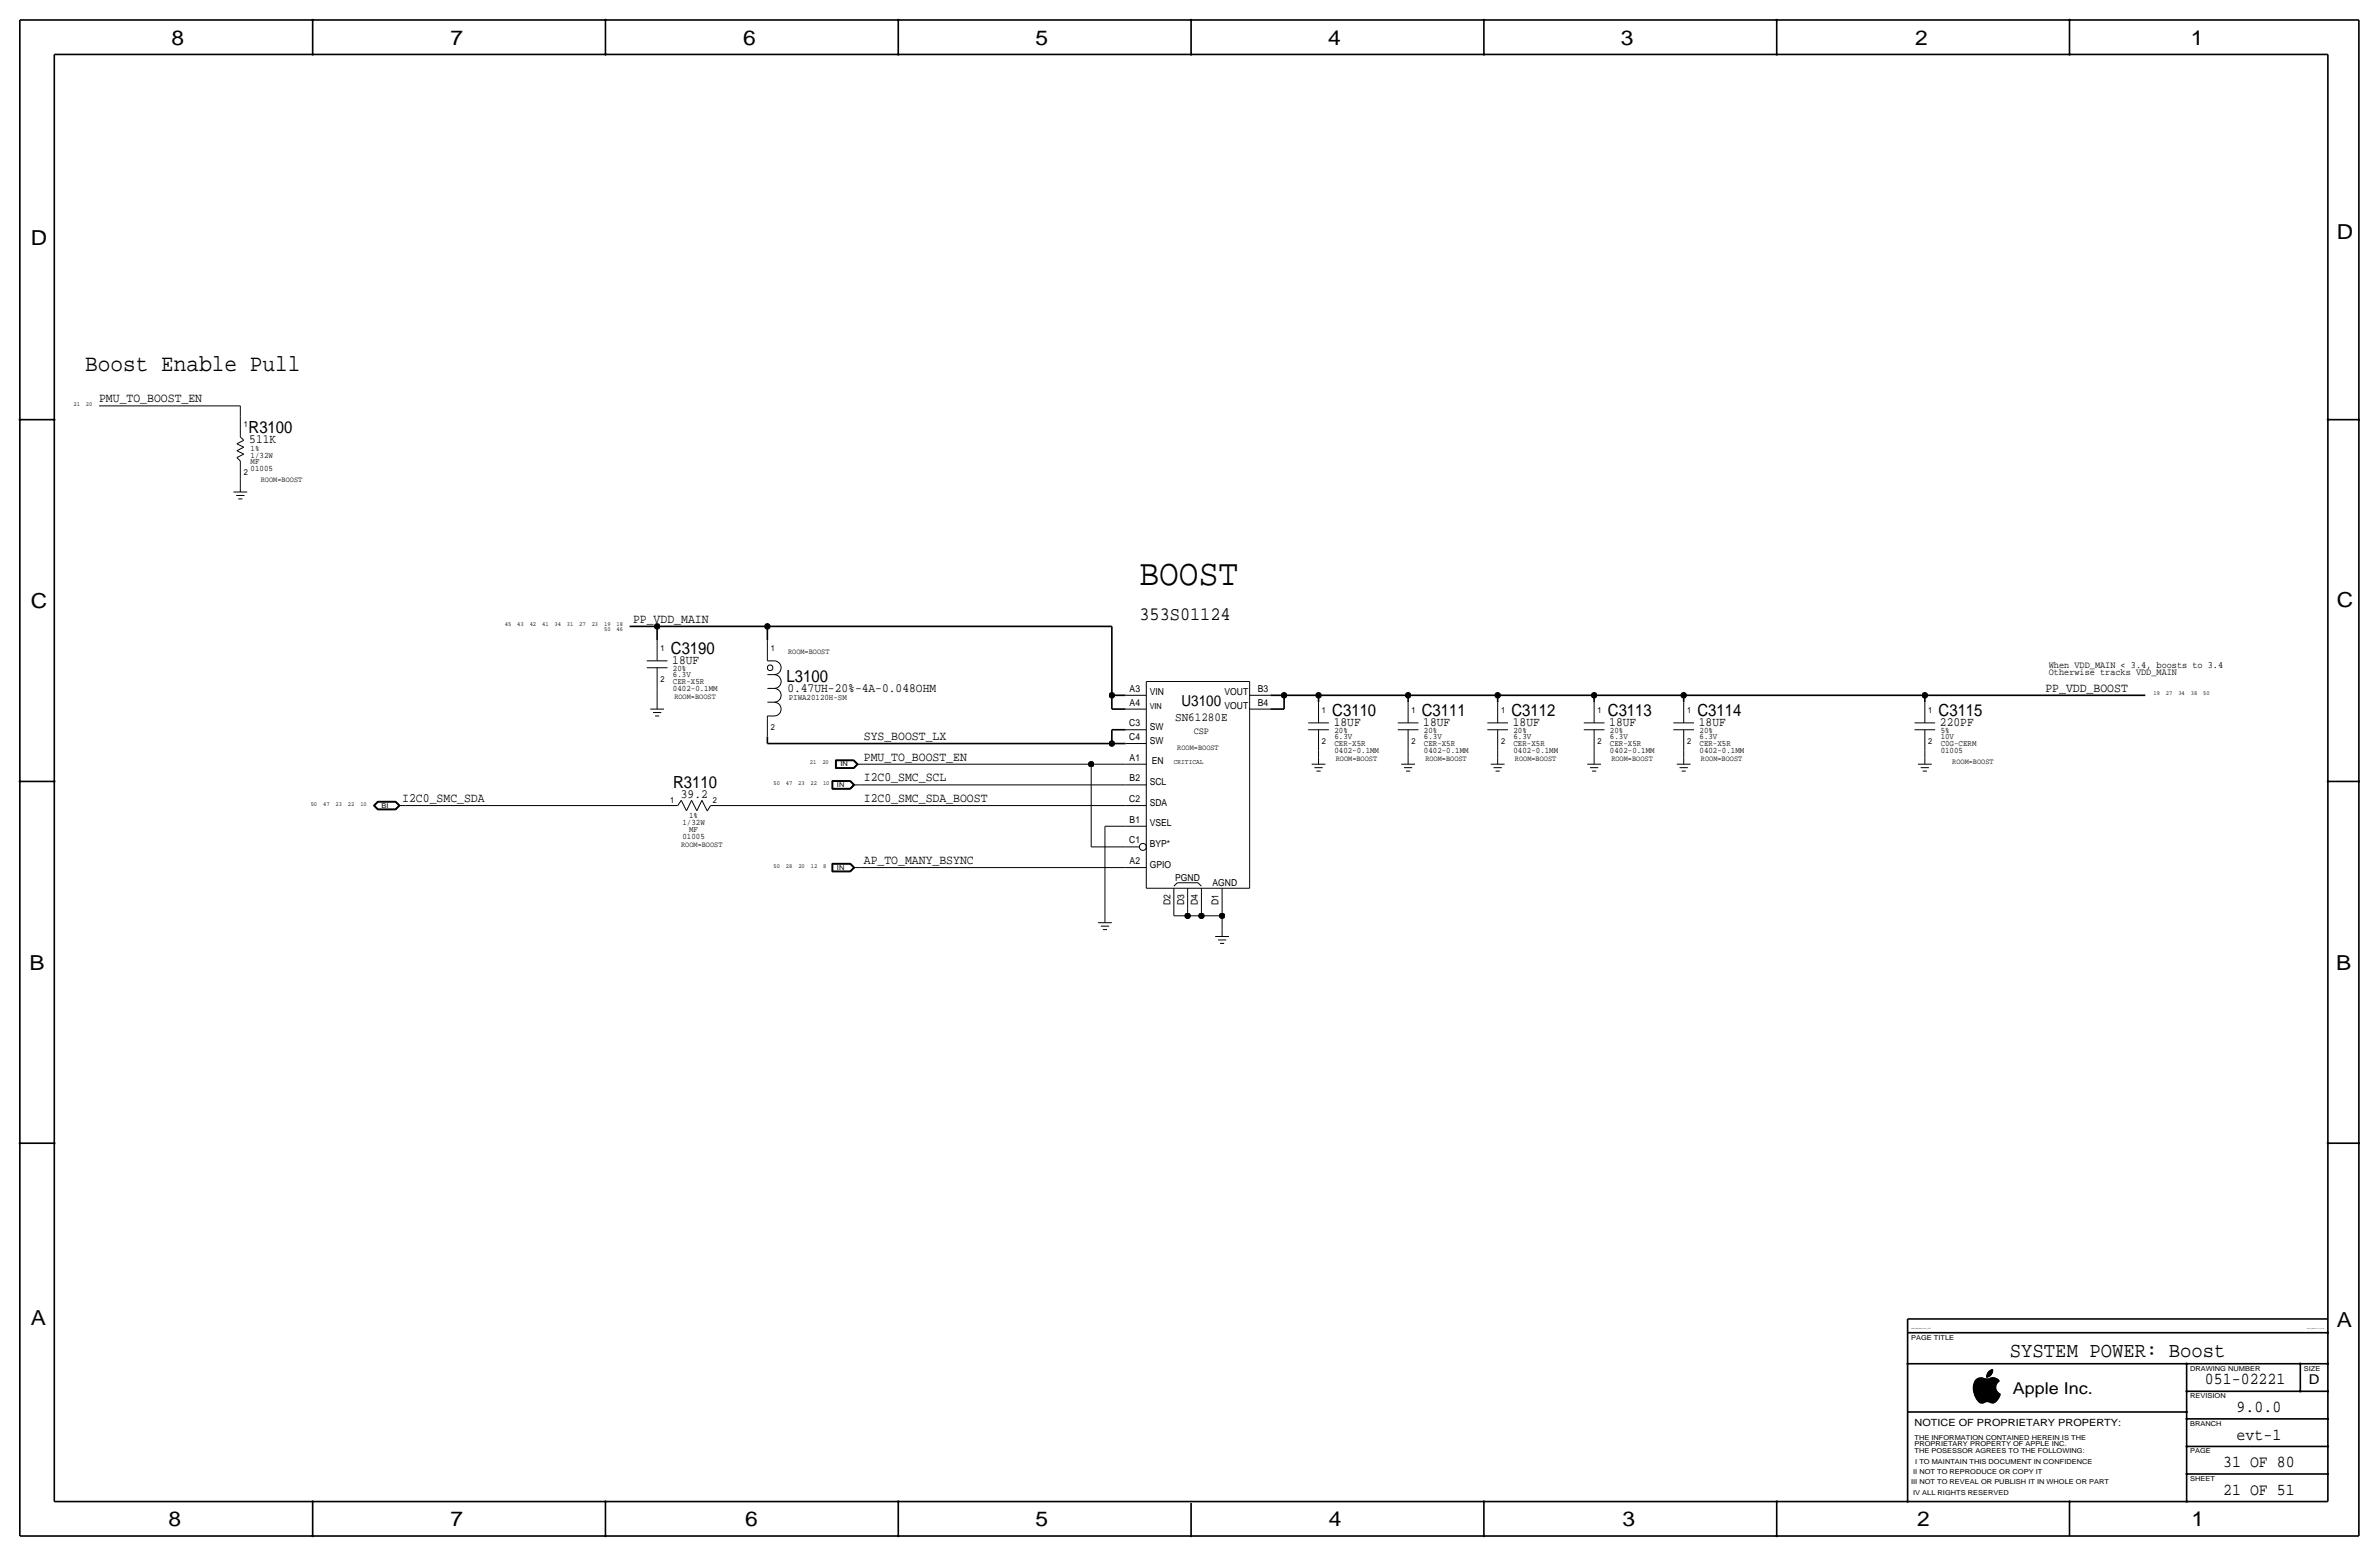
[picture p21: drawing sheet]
<svg xmlns="http://www.w3.org/2000/svg" width="877mm" height="574mm" viewBox="0 0 877 574" stroke-linecap="round" stroke-linejoin="round" font-family="sans-serif">
<defs><g id="words">
<text font-size="13.6" x="420.1" y="215.6">BOOST</text>
<text font-size="8.7" x="31.4" y="136.9">Boost Enable Pull</text>
<text font-size="7.8" x="741" y="500.1">SYSTEM POWER: Boost</text>
<g font-size="7.6">
<text x="63.2" y="16.5">8</text>
<text x="166.1" y="16.5">7</text>
<text x="274" y="16.5">6</text>
<text x="381.7" y="16.5">5</text>
<text x="489.7" y="16.5">4</text>
<text x="597.6" y="16.5">3</text>
<text x="706.1" y="16.5">2</text>
<text x="807.7" y="16.5">1</text>
<text x="861.5" y="88.1">D</text>
<text x="11.4" y="90.4">D</text>
<text x="11.4" y="224.3">C</text>
<text x="861.5" y="223.8">C</text>
<text x="10.8" y="357.6">B</text>
<text x="861.3" y="357.4">B</text>
<text x="11.3" y="488.4">A</text>
<text x="861.5" y="489.2">A</text>
<text x="62.2" y="562.6">8</text>
<text x="166" y="562.6">7</text>
<text x="274.8" y="562.6">6</text>
<text x="381.7" y="562.6">5</text>
<text x="489.9" y="562.6">4</text>
<text x="598.1" y="562.6">3</text>
<text x="706.8" y="562.6">2</text>
<text x="807.9" y="562.6">1</text>
</g>
<text font-size="7" x="420.1" y="228.3">353S01124</text>
<g font-size="6.2">
<text x="91.6" y="159.5">R3100</text>
<text x="247.3" y="241">C3190</text>
<text x="290" y="251.2">L3100</text>
<text x="491.2" y="263.9">C3110</text>
<text x="524.2" y="263.9">C3111</text>
<text x="557.2" y="263.9">C3112</text>
<text x="592.8" y="263.9">C3113</text>
<text x="625.8" y="263.9">C3114</text>
<text x="714.7" y="263.9">C3115</text>
<text x="248.1" y="290.6">R3110</text>
<text x="812.9" y="510.3">051-02221</text>
<text x="824.6" y="520.4">9.0.0</text>
<text x="824.6" y="530.6">evt-1</text>
<text x="819.6" y="540.8">31 OF 80</text>
<text x="819.6" y="550.9">21 OF 51</text>
</g>
<text font-size="6" x="742.1" y="513.9">Apple Inc.</text>
<text font-size="5.6" x="435.6" y="260.1">U3100</text>
<text font-size="5" x="851.2" y="510.3">D</text>
<g font-size="4.7">
<text x="36.5" y="148.3">PMU_TO_BOOST_EN</text>
<text x="91.9" y="163.3">511K</text>
<text x="233.4" y="229.6">PP_VDD_MAIN</text>
<text x="247.9" y="244.9">18UF</text>
<text x="290.3" y="255">0.47UH-20%-4A-0.048OHM</text>
<text x="754.1" y="255">PP_VDD_BOOST</text>
<text x="491.7" y="267.7">18UF</text>
<text x="524.7" y="267.7">18UF</text>
<text x="557.7" y="267.7">18UF</text>
<text x="593.3" y="267.7">18UF</text>
<text x="626.3" y="267.7">18UF</text>
<text x="715.2" y="267.7">220PF</text>
<text x="318.5" y="272.8">SYS_BOOST_LX</text>
<text x="318.5" y="280.4">PMU_TO_BOOST_EN</text>
<text x="318.5" y="288">I2C0_SMC_SCL</text>
<text x="148.3" y="295.7">I2C0_SMC_SDA</text>
<text x="251" y="294.1">39.2</text>
<text x="318.5" y="295.7">I2C0_SMC_SDA_BOOST</text>
<text x="318.5" y="318.5">AP_TO_MANY_BSYNC</text>
</g>
<text font-size="4.5" x="433.3" y="265.7">SN61280E</text>
<text font-size="3.7" x="705.8" y="525.5">NOTICE OF PROPRIETARY PROPERTY:</text>
<g font-size="3.5">
<text x="755.3" y="248.7">Otherwise tracks VDD_MAIN</text>
<text x="755.3" y="246.1">When VDD_MAIN &lt; 3.4, boosts to 3.4</text>
<text x="416.5" y="255">A3</text>
<text x="423.9" y="256.3">VIN</text>
<text x="451.4" y="256.3">VOUT</text>
<text x="463.8" y="255">B3</text>
<text x="416.5" y="260.1">A4</text>
<text x="451.4" y="261.4">VOUT</text>
<text x="463.8" y="260.1">B4</text>
<text x="416.3" y="267.7">C3</text>
<text x="423.9" y="269">SW</text>
<text x="416.3" y="272.8">C4</text>
<text x="423.9" y="274.1">SW</text>
<text x="440.1" y="270.5">CSP</text>
<text x="416.5" y="280.4">A1</text>
<text x="424.6" y="281.7">EN</text>
<text x="416.5" y="288">B2</text>
<text x="423.9" y="289.3">SCL</text>
<text x="416.3" y="295.7">C2</text>
<text x="423.9" y="296.9">SDA</text>
<text x="416.5" y="303.3">B1</text>
<text x="423.9" y="304.5">VSEL</text>
<text x="416.3" y="310.9">C1</text>
<text x="423.9" y="312.2">BYP*</text>
<text x="416.5" y="318.5">A2</text>
<text x="423.9" y="319.8">GPIO</text>
<text x="433.3" y="324.9">PGND</text>
<text x="447" y="326.6">AGND</text>
<text x="431.5" y="333.7" transform="rotate(-90 431.5 333.7)">D2</text>
<text x="436.6" y="333.7" transform="rotate(-90 436.6 333.7)">D3</text>
<text x="441.7" y="333.7" transform="rotate(-90 441.7 333.7)">D4</text>
<text x="449.3" y="333.7" transform="rotate(-90 449.3 333.7)">D1</text>
</g>
<g font-size="3.1">
<text x="89.9" y="157.2">1</text>
<text x="92.4" y="166.1">1%</text>
<text x="92.4" y="168.7">1/32W</text>
<text x="92.4" y="171.2">MF</text>
<text x="92.4" y="173.7">01005</text>
<text x="89.9" y="175">2</text>
<text x="243.5" y="239.8">1</text>
<text x="284.2" y="239.8">1</text>
<text x="243.5" y="251.2">2</text>
<text x="248.1" y="249.7">6.3V</text>
<text x="248.1" y="247.4">20%</text>
<text x="248.1" y="254.8">0402-0.1MM</text>
<text x="248.1" y="252.2">CER-X5R</text>
<text x="290.8" y="258.1">PIWA20120H-SM</text>
<text x="487.4" y="262.6">1</text>
<text x="520.4" y="262.6">1</text>
<text x="553.4" y="262.6">1</text>
<text x="589" y="262.6">1</text>
<text x="622" y="262.6">1</text>
<text x="710.9" y="262.6">1</text>
<text x="284.2" y="269">2</text>
<text x="487.4" y="274.1">2</text>
<text x="491.9" y="272.5">6.3V</text>
<text x="491.9" y="275.1">CER-X5R</text>
<text x="491.9" y="270.3">20%</text>
<text x="520.4" y="274.1">2</text>
<text x="525" y="272.5">6.3V</text>
<text x="525" y="275.1">CER-X5R</text>
<text x="525" y="270.3">20%</text>
<text x="553.4" y="274.1">2</text>
<text x="558" y="272.5">6.3V</text>
<text x="558" y="275.1">CER-X5R</text>
<text x="558" y="270.3">20%</text>
<text x="589" y="274.1">2</text>
<text x="593.5" y="272.5">6.3V</text>
<text x="593.5" y="275.1">CER-X5R</text>
<text x="593.5" y="270.3">20%</text>
<text x="622" y="274.1">2</text>
<text x="626.6" y="272.5">6.3V</text>
<text x="626.6" y="275.1">CER-X5R</text>
<text x="626.6" y="270.3">20%</text>
<text x="710.9" y="274.1">2</text>
<text x="715.5" y="270.3">5%</text>
<text x="715.5" y="272.5">10V</text>
<text x="715.5" y="275.1">C0G-CERM</text>
<text x="491.9" y="277.6">0402-0.1MM</text>
<text x="525" y="277.6">0402-0.1MM</text>
<text x="558" y="277.6">0402-0.1MM</text>
<text x="593.5" y="277.6">0402-0.1MM</text>
<text x="626.6" y="277.6">0402-0.1MM</text>
<text x="715.5" y="277.6">01005</text>
<text x="247.1" y="296.2">1</text>
<text x="262.8" y="296.2">2</text>
<text x="251.6" y="304">1/32W</text>
<text x="254.1" y="301.5">1%</text>
<text x="251.6" y="309.1">01005</text>
<text x="254.1" y="306.6">MF</text>
</g>
<text font-size="3" x="423.9" y="261.4">VIN</text>
<g font-size="2.9">
<text x="96.2" y="177.5">ROOM=BOOST</text>
<text x="290.5" y="241">ROOM=BOOST</text>
<text x="248.6" y="257.6">ROOM=BOOST</text>
<text x="434" y="276.6">ROOM=BOOST</text>
<text x="492.5" y="280.4">ROOM=BOOST</text>
<text x="525.5" y="280.4">ROOM=BOOST</text>
<text x="558.5" y="280.4">ROOM=BOOST</text>
<text x="594.1" y="280.4">ROOM=BOOST</text>
<text x="627.1" y="280.4">ROOM=BOOST</text>
<text x="719.7" y="281.7">ROOM=BOOST</text>
<text x="251.1" y="312.2">ROOM=BOOST</text>
</g>
<text font-size="2.6" x="432.8" y="281.7">CRITICAL</text>
<g font-size="2.5">
<text x="309.8" y="282.4">IN</text>
<text x="308.6" y="290.1">IN</text>
<text x="140.7" y="297.7">BI</text>
<text x="308.6" y="320.5">IN</text>
<text x="704.5" y="493.8">PAGE TITLE</text>
<text x="807.4" y="505.2">DRAWING NUMBER</text>
<text x="849.3" y="505.2">SIZE</text>
<text x="807.4" y="515.4">REVISION</text>
<text x="807.4" y="525.5">BRANCH</text>
<text x="705.8" y="533.1">PROPRIETARY PROPERTY OF APPLE INC.</text>
<text x="705.8" y="530.6">THE INFORMATION CONTAINED HEREIN IS THE</text>
<text x="705.8" y="535.7">THE POSESSOR AGREES TO THE FOLLOWING:</text>
<text x="706.1" y="539.5">I TO MAINTAIN THIS DOCUMENT IN CONFIDENCE</text>
<text x="807.4" y="535.7">PAGE</text>
<text x="705.3" y="543.3">II NOT TO REPRODUCE OR COPY IT</text>
<text x="807.4" y="545.8">SHEET</text>
<text x="704.5" y="547.1">III NOT TO REVEAL OR PUBLISH IT IN WHOLE OR PART</text>
<text x="705.3" y="550.9">IV ALL RIGHTS RESERVED</text>
</g>
<g font-size="2.3">
<text x="27.1" y="149.6">21</text>
<text x="31.7" y="149.6">20</text>
<text x="186.1" y="230.9">45</text>
<text x="190.7" y="230.9">43</text>
<text x="195.3" y="230.9">42</text>
<text x="199.8" y="230.9">41</text>
<text x="204.4" y="230.9">34</text>
<text x="209" y="230.9">31</text>
<text x="213.6" y="230.9">27</text>
<text x="218.1" y="230.9">23</text>
<text x="222.7" y="232.7">50</text>
<text x="222.7" y="230.9">19</text>
<text x="227.3" y="232.7">46</text>
<text x="227.3" y="230.9">18</text>
<text x="794" y="256.3">19</text>
<text x="798.5" y="256.3">27</text>
<text x="803.1" y="256.3">34</text>
<text x="807.7" y="256.3">38</text>
<text x="812.2" y="256.3">50</text>
<text x="298.6" y="281.7">21</text>
<text x="303.2" y="281.7">20</text>
<text x="285.1" y="289.3">50</text>
<text x="289.7" y="289.3">47</text>
<text x="294.3" y="289.3">23</text>
<text x="298.9" y="289.3">22</text>
<text x="303.4" y="289.3">10</text>
<text x="114.6" y="296.9">50</text>
<text x="119.1" y="296.9">47</text>
<text x="123.7" y="296.9">23</text>
<text x="128.3" y="296.9">22</text>
<text x="132.8" y="296.9">10</text>
<text x="285.2" y="319.8">50</text>
<text x="289.8" y="319.8">28</text>
<text x="294.3" y="319.8">20</text>
<text x="298.9" y="319.8">12</text>
<text x="303.5" y="319.8">8</text>
</g>
<text font-size=".7" x="704.5" y="490">SYNC_MASTER=test_mlb</text>
<text font-size=".6" x="850.5" y="490">SYNC_DATE=10/13/2016</text>
</g></defs>
<g fill="none" stroke="#000" stroke-width=".37">
<path d="M36.5 149.6h52.1zM88.6 149.6v3.8zM88.6 153.4v7.6zM87.3 163.6l2.6-1.3zM87.3 168.7l2.6-1.3zM87.3 166.1l2.6-1.3zM87.3 168.7l1.3 1.2zM87.3 166.1l2.6 1.3zM87.3 163.6l2.6 1.2zM88.6 161l1.3 1.3zM88.6 176.3v2.5zM88.6 178.8v2.6z"/>
<path d="M88.6 169.9v6.4zM86.1 181.4h5zM87.1 182.6h3zM87.8 183.9h1.6zM242.3 236v7.6zM282.9 236v7.6zM238.5 243.6h7.6zM238.5 246.1h7.6zM242.3 253.7v5.1zM242.3 246.1v7.6zM242.3 258.8v2.6zM282.9 248.7h2.5z"/>
<path d="M282.9 253.7h2.5zM282.9 258.8h2.5zM282.9 243.6h2.5zM285.4 243.6a2.54 2.54 0 0 1 2.6 2.5 2.54 2.54 0 0 1-2.6 2.6 2.54 2.54 0 0 1 2.6 2.5 2.54 2.54 0 0 1-2.6 2.5 2.54 2.54 0 0 1 2.6 2.6 2.54 2.54 0 0 1-2.6 2.5 2.54 2.54 0 0 1 2.6 2.6 2.54 2.54 0 0 1-2.6 2.5M415 256.3h7.6zM422.6 251.2h38.1zM422.6 251.2v76.2zM460.7 256.3h7.6zM460.7 251.2v76.2zM486.1 258.8v7.6zM519.1 258.8v7.6zM552.1 258.8v7.6z"/>
<path d="M587.7 258.8v7.6zM620.7 258.8v7.6zM709.6 258.8v7.6zM239.7 261.4h5.1zM240.7 262.6h3.1zM241.5 263.9h1.5zM282.9 263.9v7.6zM282.9 263.9h2.5zM415 269h7.6zM415 274.1h7.6zM415 261.4h7.6zM460.7 261.4h7.6z"/>
<path d="M482.3 269h7.6zM482.3 266.4h7.6zM486.1 276.6v2.5zM486.1 269v7.6zM486.1 279.1v2.6zM515.3 266.4h7.6zM515.3 269h7.6zM519.1 276.6v2.5zM519.1 279.1v2.6zM519.1 269v7.6zM548.3 269h7.7zM548.3 266.4h7.7z"/>
<path d="M552.1 276.6v2.5zM552.1 269v7.6zM552.1 279.1v2.6zM583.9 269h7.6zM583.9 266.4h7.6zM587.7 276.6v2.5zM587.7 279.1v2.6zM587.7 269v7.6zM616.9 266.4h7.6zM616.9 269h7.6zM620.7 276.6v2.5zM620.7 279.1v2.6z"/>
<path d="M620.7 269v7.6zM705.8 266.4h7.6zM705.8 269h7.6zM709.6 276.6v2.5zM709.6 269v7.6zM709.6 279.1v2.6zM137.7 296.9l1.5-1.5zM137.7 296.9l1.5 1.6zM137.8 296.9l1.5 1.5zM138 296.9l1.3 1.4zM138.1 296.9l1.3 1.3zM138.1 296.9l1.3-1.2z"/>
<path d="M139.2 295.4h6.7zM139.2 298.5h6.7zM139.3 298.4h6.5zM139.3 295.5l-1.5 1.4zM139.3 295.5h6.5zM139.3 295.6h6.5zM139.3 295.6l-1.3 1.3zM139.3 298.3h6.5zM139.4 298.2h6.3zM139.4 295.7h6.3zM145.7 298.2l1.3-1.3zM145.7 295.7l1.3 1.2z"/>
<path d="M145.8 298.3l1.4-1.4zM145.8 295.6l1.4 1.3zM145.8 295.5l1.5 1.4zM145.9 298.5l1.6-1.6zM145.9 295.4l1.6 1.5zM147 296.9h2.6zM147.3 296.9l-1.5 1.5zM149.6 296.9h95.2zM244.8 296.9h5.1zM251.2 295l1.9 3.9zM251.2 295l-1.3 1.9zM255 295l-1.9 3.9z"/>
<path d="M255 295l1.9 3.9zM258.8 295l-1.9 3.9zM258.8 295l1.9 3.9zM262 296.9h5.7zM262 296.9l-1.3 2.1zM267.7 296.9h147.3zM306.7 287.7v3.2zM306.7 290.9h6.8zM306.7 287.7h6.8zM306.8 287.8v3zM306.8 290.8h6.7zM306.8 287.8h6.7z"/>
<path d="M306.9 287.9v2.8zM306.9 290.7h6.5zM306.9 287.9h6.5zM307 288h6.4zM307 288v2.6zM307 290.6h6.4zM308 280.1h6.8zM308 280.1v3.2zM308 283.3h6.8zM308.1 280.2v3zM308.1 283.2h6.7zM308.1 280.2h6.7z"/>
<path d="M308.2 280.3v2.8zM308.2 283.1h6.5zM308.2 280.3h6.5zM308.3 280.4h6.4zM308.3 280.4v2.6zM308.3 283h6.4zM313.4 288l1.3 1.3zM313.4 290.6l1.3-1.3zM313.4 290.7l1.4-1.4zM313.4 287.9l1.4 1.4zM313.5 287.8l1.5 1.5zM313.5 290.8l1.5-1.5z"/>
<path d="M313.5 287.7l1.6 1.6zM313.5 290.9l1.6-1.6zM314.7 283l1.2-1.3zM314.7 289.3h2.5zM314.7 280.4l1.2 1.3zM314.7 283.1l1.4-1.4zM314.7 280.3l1.4 1.4zM314.8 283.2l1.4-1.5zM314.8 280.2l1.4 1.5zM314.8 280.1l1.6 1.6zM314.8 283.3l1.6-1.6zM315.9 281.7h2.6z"/>
<path d="M317.2 289.3h97.8zM318.5 281.7h83.8zM402.3 281.7v30.5zM402.3 281.7h12.7zM415 289.3h7.6zM415 281.7h7.6zM415 296.9h7.6zM483.6 281.7h5zM484.6 283h3zM485.3 284.2h1.6zM516.6 281.7h5.1zM517.6 283h3z"/>
<path d="M518.4 284.2h1.5zM549.6 281.7h5.1zM550.6 283h3.1zM551.4 284.2h1.5zM585.2 281.7h5zM586.2 283h3zM586.9 284.2h1.6zM618.2 281.7h5.1zM619.2 283h3zM620 284.2h1.5zM707.1 281.7h5.1zM708.1 283h3z"/>
<path d="M708.9 284.2h1.5zM306.7 318.2v3.2zM306.7 318.2h6.8zM306.8 318.3v3zM306.8 318.3h6.7zM306.9 318.4v2.8zM306.9 318.4h6.5zM307 318.5h6.4zM307 318.5v2.6zM313.4 318.5l1.3 1.3zM313.4 318.4l1.4 1.4zM313.5 318.3l1.5 1.5z"/>
<path d="M313.5 318.2l1.6 1.6zM314.7 319.8h2.5zM317.2 319.8h97.8zM402.3 312.2h12.7zM407.4 304.5v33.1zM407.4 304.5h7.6zM415 312.2h5.1zM415 319.8h7.6zM415 304.5h7.6zM306.7 321.4h6.8zM306.8 321.3h6.7zM306.9 321.2h6.5z"/>
<path d="M307 321.1h6.4zM313.4 321.1l1.3-1.3zM313.4 321.2l1.4-1.4zM313.5 321.3l1.5-1.5zM313.5 321.4l1.6-1.6zM407.4 337.6v2.5zM422.6 327.4h38.1zM432.8 335v2.6zM432.8 337.6h5zM432.8 327.4v7.6zM432.8 326.6l1.2-1.2zM434 325.4h7.7z"/>
<path d="M437.8 335v2.6zM437.8 327.4v7.6zM437.8 337.6h5.1zM441.7 325.4l1.2 1.2zM442.9 337.6h7.6zM442.9 335v2.6zM442.9 327.4v7.6zM450.5 335v2.6zM450.5 337.6v5zM450.5 327.4v7.6zM404.8 340.1h5.1zM405.8 341.4h3.1z"/>
<path d="M406.6 342.6h1.5zM448 345.2h5.1zM449 346.5h3.1zM449.8 347.7h1.5zM450.5 342.6v2.6zM727.5 512.2h8.4zM727.5 512.3h8.4zM727.5 512.4h8.5zM727.5 511.2h8.2zM727.5 511.3h8.2zM727.5 511.5h8.2zM727.5 511.4h8.2z"/>
<path d="M727.5 512h8.3zM727.5 512.1h8.3zM727.5 511.7h8.3zM727.5 511.8h8.3zM727.5 511.6h8.3zM727.5 511.9h8.3zM727.5 511.1h8.3zM727.6 512.8h8.6zM727.6 510.8h8.2zM727.6 511h8.2zM727.6 510.9h8.2zM727.6 510.7h8.2z"/>
<path d="M727.6 512.5h8.4zM727.6 512.6h8.4zM727.6 512.7h8.5zM727.6 512.9h8.6zM727.6 510.6h8.3zM727.6 510.5h8.3zM727.6 513h8.7zM727.6 513.1h8.8zM727.7 513.2h8.8zM727.7 510.2h8.3zM727.7 510.4h8.2zM727.7 510.3h8.3z"/>
<path d="M727.7 513.4h9.1zM727.7 513.3h9zM727.7 510.1h8.3zM727.8 509.9h8.4zM727.8 513.5h9.1zM727.8 510h8.3zM727.8 513.6h9.2zM727.8 513.8h9.6zM727.8 509.8h8.5zM727.8 513.7h9.4zM727.9 513.9h9.5zM727.9 509.7h8.4z"/>
<path d="M727.9 509.6h8.5zM727.9 514.1h9.5zM727.9 514h9.5zM728 514.2h9.4zM728 509.5h8.5zM728 509.4h8.6zM728 509.3h8.7zM728 514.4h9.3zM728.1 509.2h8.8zM728.1 514.5h9.2zM728.1 514.6h9.1zM728.1 509.1h8.9z"/>
<path d="M728.2 514.7h9zM728.2 509h8.8zM728.2 514.8h9zM728.3 514.9h8.8zM728.3 508.9h8.7zM728.3 515h8.8zM728.3 508.8h8.6zM728.3 515.1h8.7zM728.4 508.7h8.4zM728.4 515.2h8.6zM728.5 515.3h8.4zM728.5 515.4h8.4z"/>
<path d="M728.5 508.6h8.2zM728.6 515.5h8.2zM728.6 508.5h7.9zM728.7 515.6h8zM728.7 515.7h8zM728.7 508.4h7.7zM728.8 515.8h7.7zM728.9 515.9h7.6zM728.9 508.3h3.1zM728.9 516h7.5zM729 508.2h2.6zM729 516.1h7.3z"/>
<path d="M729.1 516.2h7.1zM729.2 516.3h6.9zM729.2 508.1a4.7 4.7 0 0 0-1.2 6.3l1.8 2.6 .8 .2 1-.3M729.3 508.1h2.1zM729.3 516.4h6.7zM729.4 516.5h6.5zM729.5 516.6h6.3zM729.6 516.7h2.5zM729.6 507.9h1.4zM729.7 516.8h2.1zM729.8 516.9h1.9zM729.9 517h1.6z"/>
<path d="M730.2 517.1h1zM732.4 507.5h.6zM732.4 507.6h.4zM732.4 507.4h.8zM732.4 507.3h1zM732.4 507.1h1.3zM732.4 507h1.4zM732.4 507.2h1.2zM732.5 506.9h1.4zM732.5 506.8h1.5zM732.5 506.6h1.7zM732.5 506.7h1.6z"/>
<path d="M732.6 506.5h1.7zM732.6 506.4h1.7zM732.7 506.3h1.7zM732.7 506.2h1.7zM732.8 506.1h1.7zM732.8 506h1.7zM732.9 505.9h1.6zM733 505.8h1.6zM733.1 505.7h1.5zM733.1 508.3h3.1zM733.2 505.6h1.4zM733.2 516.7h2.5z"/>
<path d="M733.3 505.5h1.4zM733.4 508.2h2.6zM733.4 505.4h1.3zM733.6 505.3h1.1zM733.6 516.8h2zM733.6 508.1a2.99 2.99 0 0 1 3.5 1 2.71 2.71 0 0 0-1.3 2.5 2.71 2.71 0 0 0 1.7 2.3 3.5 3.5 0 0 1-3.1 3.2l-1.6-.4-1.1 .2M733.7 508.1h2.1zM733.7 508.1l-1.3 .2-1.9-.4-1.3 .2M733.7 505.2h1zM733.8 516.9h1.7zM733.9 505.1h.8zM733.9 507.9h1.6z"/>
<path d="M734 517h1.3zM734.1 505h.6zM734.3 507.8h.8zM734.3 504.9h.4zM734.3 517.1h.7zM734.7 504.7a2.81 2.81 0 0 0-2.3 3 2.71 2.71 0 0 0 2.3-2.9"/>
<circle cx="283.9" cy="246.1" r="1.02"/>
<circle cx="421.3" cy="312.2" r="1.28"/>
</g>
<g fill="none" stroke="#000" stroke-width=".6" stroke-linecap="butt">
<path d="M7.3 7.4v558.8zM7.3 7.4h862.3zM115.3 7.4v12.7zM223.2 7.4v12.7zM331.2 7.4v12.7zM439.1 7.4v12.7zM547.1 7.4v12.7zM655 7.4v12.7zM763 7.4v12.7zM869.6 7.4v558.8zM20 20.1v533.4zM20 20.1h838.2z"/>
<path d="M858.2 20.1v533.4zM7.3 154.7h12.7zM858.2 154.7h11.4zM232.1 230.9h10.2zM242.3 230.9h40.6zM242.3 230.9v5.1zM282.9 230.9v5.1zM282.9 230.9h127zM409.9 230.9v25.4zM409.9 256.3v5.1zM409.9 256.3h5.1zM468.3 256.3h5.1z"/>
<path d="M473.4 256.3v5.1zM473.4 256.3h12.7zM486.1 256.3h33zM486.1 256.3v2.5zM519.1 256.3h33zM519.1 256.3v2.5zM552.1 256.3h35.6zM552.1 256.3v2.5zM587.7 256.3h33zM587.7 256.3v2.5zM620.7 256.3h88.9zM620.7 256.3v2.5z"/>
<path d="M709.6 256.3h81.3zM709.6 256.3v2.5zM282.9 271.5v2.6zM282.9 274.1h127zM409.9 261.4h5.1zM409.9 274.1h5.1zM409.9 269v5.1zM409.9 269h5.1zM468.3 261.4h5.1zM7.3 288h12.7zM858.2 288h11.4zM7.3 421.4h12.7z"/>
<path d="M858.2 421.4h11.4zM703.3 486.2h154.9zM703.3 486.2v5zM703.3 491.2v62.3zM703.3 491.2h154.9zM703.3 502.7h154.9zM806.1 502.7v50.8zM806.1 512.8h52.1zM848.1 502.7v10.1zM703.3 520.4h102.8zM806.1 533.1h52.1zM806.1 523h52.1z"/>
<path d="M20 553.5h838.2zM115.3 553.5v12.7zM223.2 553.5v12.7zM331.2 553.5v12.7zM439.1 554v12.2zM547.1 553.5v12.7zM655 553.5v12.7zM763 553.5v12.7zM806.1 543.3h52.1zM7.3 566.2h862.3z"/>
</g>
<g fill="#000" stroke="#000" stroke-width=".37">
<path d="M115.1 7.2h.4v.3h-.4zM115.1 19.9h.4v.3h-.4zM223 7.2h.4v.3h-.4zM223 19.9h.4v.3h-.4zM331 19.9h.4v.3h-.4zM331 7.2h.4v.3h-.4zM438.9 7.2h.4v.3h-.4zM438.9 19.9h.4v.3h-.4zM546.9 7.2h.4v.3h-.4zM546.9 19.9h.4v.3h-.4zM654.8 19.9h.4v.3h-.4zM654.8 7.2h.4v.3h-.4z"/>
<path d="M762.8 19.9h.4v.3h-.4zM762.8 7.2h.4v.3h-.4zM7.1 154.5h.4v.4h-.4zM19.8 154.5h.4v.4h-.4zM858 154.5h.4v.4h-.4zM869.5 154.5h.3v.4h-.3zM7.1 287.9h.4v.3h-.4zM19.8 287.9h.4v.3h-.4zM858 287.9h.4v.3h-.4zM869.5 287.9h.3v.3h-.3zM7.1 421.2h.4v.4h-.4zM19.8 421.2h.4v.4h-.4z"/>
<path d="M858 421.2h.4v.4h-.4zM869.5 421.2h.3v.4h-.3zM858 491.1h.4v.3h-.4zM703.1 502.5h.4v.3h-.4zM806 502.5h.3v.3h-.3zM806 512.7h.3v.3h-.3zM847.9 512.7h.3v.3h-.3zM847.9 502.5h.3v.3h-.3zM858 502.5h.4v.3h-.4zM858 512.7h.4v.3h-.4zM806 520.3h.3v.3h-.3zM806 522.8h.3v.4h-.3z"/>
<path d="M806 533h.3v.3h-.3zM858 522.8h.4v.4h-.4zM858 533h.4v.3h-.4zM115.1 553.3h.4v.3h-.4zM223 553.3h.4v.3h-.4zM331 553.3h.4v.3h-.4zM546.9 553.3h.4v.3h-.4zM654.8 553.3h.4v.3h-.4zM703.1 553.3h.4v.3h-.4zM762.8 553.3h.4v.3h-.4zM806 543.1h.3v.4h-.3zM806 553.3h.3v.3h-.3z"/>
<path d="M858 543.1h.4v.4h-.4zM115.1 566h.4v.3h-.4zM223 566h.4v.3h-.4zM331 566h.4v.3h-.4zM438.9 566h.4v.3h-.4zM546.9 566h.4v.3h-.4zM654.8 566h.4v.3h-.4z"/>
<circle cx="242.3" cy="230.9" r="1.02"/>
<circle cx="282.9" cy="230.9" r="1.02"/>
<circle cx="409.9" cy="256.3" r="1.02"/>
<circle cx="473.4" cy="256.3" r="1.02"/>
<circle cx="486.1" cy="256.3" r="1.02"/>
<circle cx="519.1" cy="256.3" r="1.02"/>
<circle cx="552.1" cy="256.3" r="1.02"/>
<circle cx="587.7" cy="256.3" r="1.02"/>
<circle cx="620.7" cy="256.3" r="1.02"/>
<circle cx="709.6" cy="256.3" r="1.02"/>
<circle cx="409.9" cy="274.1" r="1.02"/>
<circle cx="402.3" cy="281.7" r="1.02"/>
<circle cx="437.8" cy="337.6" r="1.02"/>
<circle cx="442.9" cy="337.6" r="1.02"/>
<circle cx="450.5" cy="337.6" r="1.02"/>
</g>
<use href="#words"/>
</svg>
